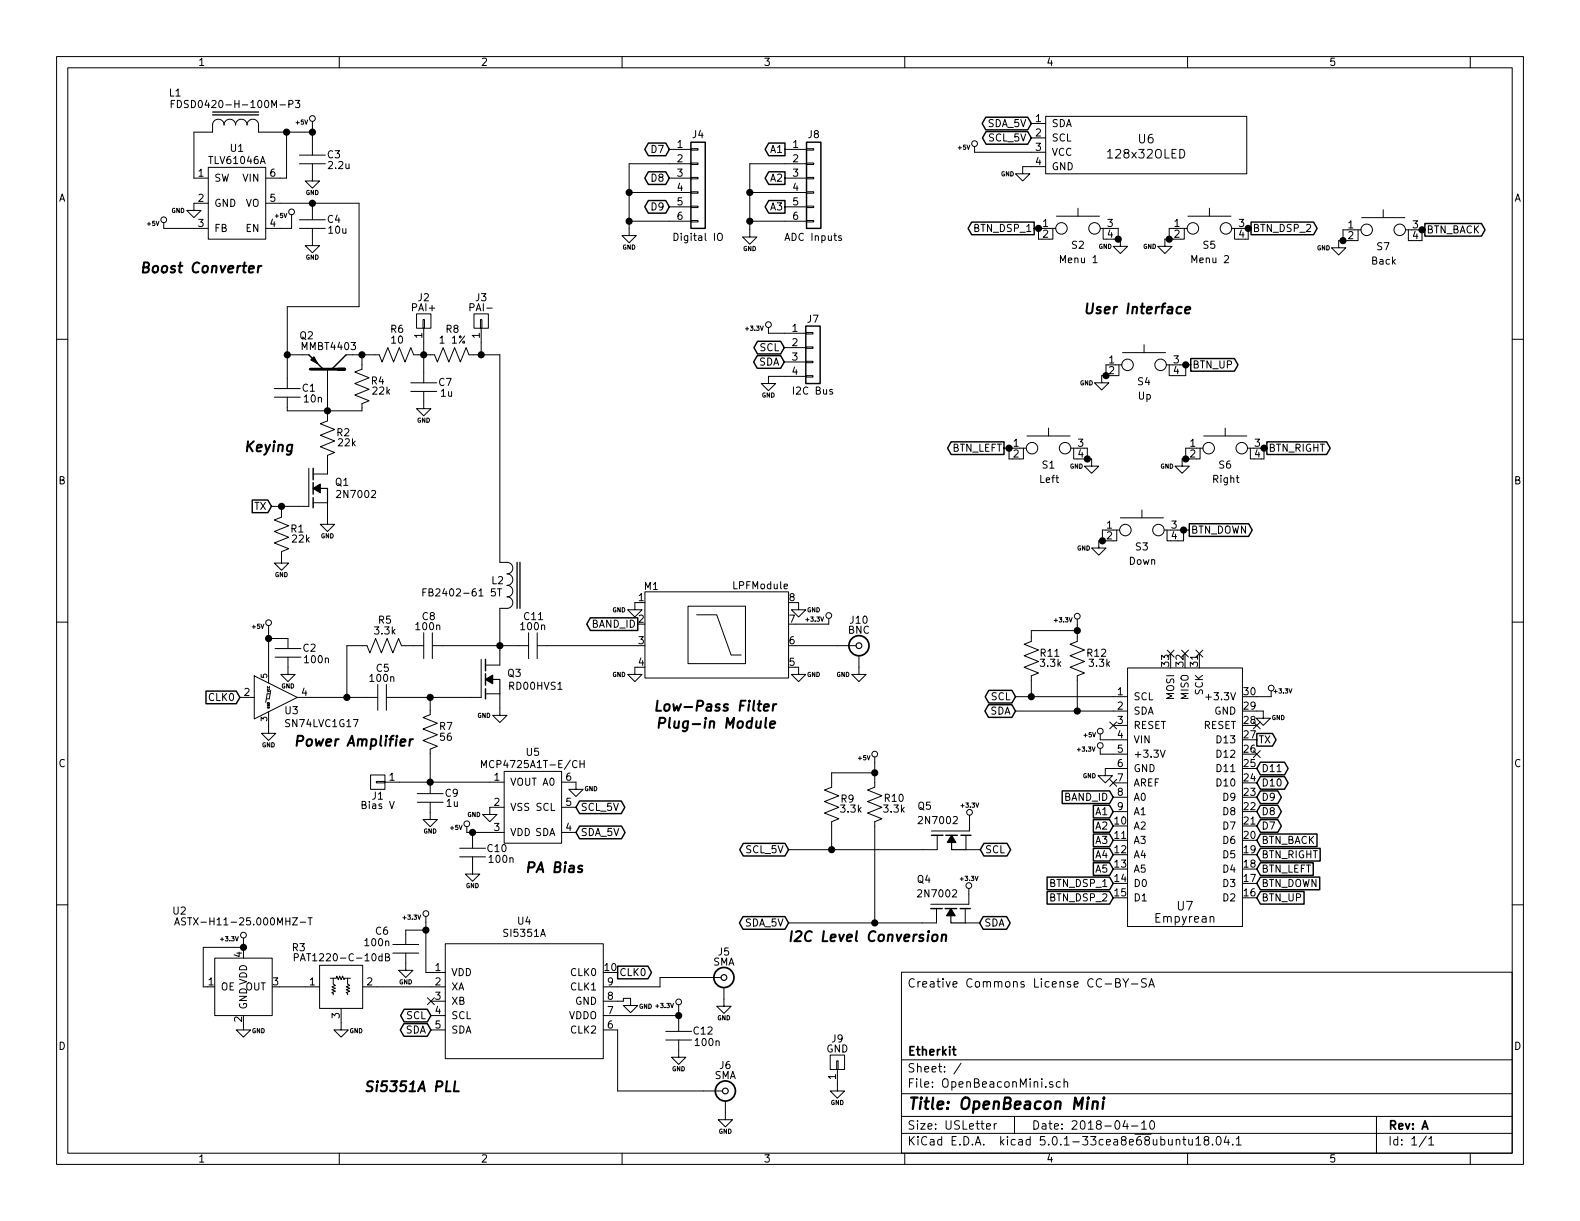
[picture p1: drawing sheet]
<svg xmlns="http://www.w3.org/2000/svg" width="279mm" height="216mm" viewBox="0 0 279 216" stroke-linecap="round" stroke-linejoin="round" font-family="sans-serif">
<defs><g id="words">
<text font-size="2.8" x="160.4" y="196.2">Title: OpenBeacon Mini</text>
<g font-size="2.5">
<text x="27.5" y="48.3">Boost Converter</text>
<text x="194.8" y="55.5">User Interface</text>
<text x="44.3" y="79.9">Keying</text>
<text x="119.6" y="125.8">Low-Pass Filter</text>
<text x="54.8" y="132">Power Amplifier</text>
<text x="120.2" y="128.8">Plug-in Module</text>
<text x="94.5" y="154.3">PA Bias</text>
<text x="143.1" y="166.5">I2C Level Conversion</text>
<text x="66.9" y="193.1">Si5351A PLL</text>
</g>
<g font-size="2.1">
<text x="196.2" y="28">128x32OLED</text>
<text x="201.3" y="25.3">U6</text>
<text x="208.2" y="161">U7</text>
<text x="204.4" y="163.1">Empyrean</text>
<text x="160.4" y="174.6">Creative Commons License CC-BY-SA</text>
<text x="160.4" y="189.6">Sheet: /</text>
<text x="160.4" y="186.6">Etherkit</text>
<text x="160.4" y="192.3">File: OpenBeaconMini.sch</text>
<text x="160.4" y="202.5">KiCad E.D.A. kicad 5.0.1-33cea8e68ubuntu18.04.1</text>
<text x="160.4" y="199.7">Size: USLetter</text>
<text x="182.4" y="199.7">Date: 2018-04-10</text>
<text x="245.4" y="199.7">Rev: A</text>
<text x="245.4" y="202.5">Id: 1/1</text>
</g>
<g font-size="1.8">
<text x="35" y="11.6">1</text>
<text x="85" y="11.6">2</text>
<text x="135" y="11.6">3</text>
<text x="185" y="11.6">4</text>
<text x="235" y="11.6">5</text>
<text x="30" y="17.1">L1</text>
<text x="32.4" y="19.1">FDSD0420-H-100M-P3</text>
<text x="174.7" y="22.5">SDA_5V</text>
<text x="183.2" y="21.6">1</text>
<text x="185.9" y="22.5">SDA</text>
<text x="37.2" y="29">TLV61046A</text>
<text x="40.8" y="26.8">U1</text>
<text x="57.9" y="28">C3</text>
<text x="58.2" y="29.9">2.2u</text>
<text x="115.3" y="27.1">D7</text>
<text x="119.8" y="26.2">1</text>
<text x="119.8" y="28.7">2</text>
<text x="122.5" y="24.4">J4</text>
<text x="136.3" y="27.1">A1</text>
<text x="140.2" y="26.2">1</text>
<text x="140.2" y="28.7">2</text>
<text x="142.9" y="24.4">J8</text>
<text x="174.9" y="25">SCL_5V</text>
<text x="183.2" y="24.1">2</text>
<text x="183.2" y="26.7">3</text>
<text x="183.2" y="29.2">4</text>
<text x="185.9" y="25">SCL</text>
<text x="185.9" y="27.6">VCC</text>
<text x="10.4" y="35.6">A</text>
<text x="35.1" y="31.2">1</text>
<text x="35.1" y="35.7">2</text>
<text x="37.8" y="32.1">SW</text>
<text x="43" y="32.1">VIN</text>
<text x="47.8" y="35.7">5</text>
<text x="47.8" y="31.2">6</text>
<text x="115.3" y="32.1">D8</text>
<text x="119.8" y="31.2">3</text>
<text x="119.8" y="33.8">4</text>
<text x="136.3" y="32.1">A2</text>
<text x="140.2" y="31.2">3</text>
<text x="140.2" y="33.8">4</text>
<text x="185.9" y="30.1">GND</text>
<text x="267.8" y="35.6">A</text>
<text x="35.1" y="40.1">3</text>
<text x="37.8" y="36.6">GND</text>
<text x="37.8" y="41">FB</text>
<text x="43.4" y="36.6">VO</text>
<text x="43.5" y="41">EN</text>
<text x="47.8" y="40.1">4</text>
<text x="57.9" y="39.4">C4</text>
<text x="58.2" y="41.3">10u</text>
<text x="115.3" y="37.2">D9</text>
<text x="119.8" y="36.3">5</text>
<text x="119.8" y="38.9">6</text>
<text x="136.3" y="37.2">A3</text>
<text x="140.2" y="36.3">5</text>
<text x="140.2" y="38.9">6</text>
<text x="172.4" y="41">BTN_DSP_1</text>
<text x="184.4" y="40.1">1</text>
<text x="195.9" y="40.1">3</text>
<text x="207.7" y="40.1">1</text>
<text x="219.1" y="40.1">3</text>
<text x="221.5" y="41">BTN_DSP_2</text>
<text x="238.4" y="40.4">1</text>
<text x="249.8" y="40.4">3</text>
<text x="252.2" y="41.3">BTN_BACK</text>
<text x="119.6" y="42.6">Digital IO</text>
<text x="139.1" y="42.6">ADC Inputs</text>
<text x="184.4" y="42">2</text>
<text x="187.7" y="46.5">Menu 1</text>
<text x="189.6" y="44">S2</text>
<text x="195.9" y="42">4</text>
<text x="207.7" y="42">2</text>
<text x="210.9" y="46.5">Menu 2</text>
<text x="212.8" y="44">S5</text>
<text x="219.1" y="42">4</text>
<text x="238.4" y="42.3">2</text>
<text x="242.6" y="46.8">Back</text>
<text x="243.5" y="44.2">S7</text>
<text x="249.8" y="42.3">4</text>
<text x="74" y="53.3">J2</text>
<text x="84.1" y="53.3">J3</text>
<text x="53.1" y="60">Q2</text>
<text x="69.1" y="58.9">R6</text>
<text x="72.9" y="55">PAI+</text>
<text x="74.7" y="59.8" transform="rotate(-90 74.7 59.8)">1</text>
<text x="78.9" y="58.9">R8</text>
<text x="83.3" y="55">PAI-</text>
<text x="84.8" y="59.8" transform="rotate(-90 84.8 59.8)">1</text>
<text x="140.1" y="58.7">1</text>
<text x="142.8" y="57.1">J7</text>
<text x="53.5" y="61.9">MMBT4403</text>
<text x="69.3" y="60.8">10</text>
<text x="78" y="60.8">1 1%</text>
<text x="134.2" y="64.6">SDA</text>
<text x="134.4" y="62.1">SCL</text>
<text x="140.1" y="61.2">2</text>
<text x="140.1" y="63.8">3</text>
<text x="196.1" y="64.3">1</text>
<text x="207.5" y="64.3">3</text>
<text x="210.8" y="65.2">BTN_UP</text>
<text x="53.5" y="69.3">C1</text>
<text x="53.8" y="71.2">10n</text>
<text x="65.7" y="68">R4</text>
<text x="66" y="69.8">22k</text>
<text x="77.6" y="68.2">C7</text>
<text x="78" y="70.2">1u</text>
<text x="140.1" y="66.3">4</text>
<text x="140.5" y="69.8">I2C Bus</text>
<text x="196.1" y="66.2">2</text>
<text x="201.2" y="68.1">S4</text>
<text x="201.3" y="70.7">Up</text>
<text x="207.5" y="66.2">4</text>
<text x="59.6" y="77.1">R2</text>
<text x="59.9" y="78.9">22k</text>
<text x="168.2" y="79.9">BTN_LEFT</text>
<text x="179.2" y="79">1</text>
<text x="179.2" y="80.9">2</text>
<text x="184.4" y="82.9">S1</text>
<text x="190.7" y="79">3</text>
<text x="190.7" y="80.9">4</text>
<text x="210.5" y="79">1</text>
<text x="210.5" y="80.9">2</text>
<text x="215.6" y="82.9">S6</text>
<text x="221.9" y="79">3</text>
<text x="221.9" y="80.9">4</text>
<text x="224.3" y="79.9">BTN_RIGHT</text>
<text x="10.4" y="85.6">B</text>
<text x="59.3" y="85.9">Q1</text>
<text x="59.9" y="88.1">2N7002</text>
<text x="183.9" y="85.4">Left</text>
<text x="214.5" y="85.4">Right</text>
<text x="267.8" y="85.6">B</text>
<text x="45" y="90.2">TX</text>
<text x="51.5" y="94.2">R1</text>
<text x="51.7" y="95.9">22k</text>
<text x="195.7" y="93.5">1</text>
<text x="195.7" y="95.4">2</text>
<text x="207.2" y="93.5">3</text>
<text x="207.2" y="95.4">4</text>
<text x="210.6" y="94.4">BTN_DOWN</text>
<text x="199.6" y="99.9">Down</text>
<text x="200.9" y="97.3">S3</text>
<text x="76" y="105.5">FB2402-61 5T</text>
<text x="87" y="103.3">L2</text>
<text x="112.9" y="106.3">1</text>
<text x="114" y="104.3">M1</text>
<text x="129.7" y="104.2">LPFModule</text>
<text x="139.6" y="106.3">8</text>
<text x="66.3" y="112.2">3.3k</text>
<text x="67" y="110.3">R5</text>
<text x="73.7" y="111.4">100n</text>
<text x="74.7" y="109.7">C8</text>
<text x="92.2" y="111.4">100n</text>
<text x="92.7" y="109.7">C11</text>
<text x="104.7" y="111">BAND_ID</text>
<text x="112.9" y="110.1">2</text>
<text x="112.9" y="113.9">3</text>
<text x="139.6" y="113.9">6</text>
<text x="139.6" y="110.1">7</text>
<text x="150" y="112.1">BNC</text>
<text x="150.4" y="110.3">J10</text>
<text x="53.6" y="115.2">C2</text>
<text x="54" y="117.3">100n</text>
<text x="66.6" y="118.8">C5</text>
<text x="89.8" y="119.7">Q3</text>
<text x="112.9" y="117.7">4</text>
<text x="139.6" y="117.7">5</text>
<text x="184" y="116.1">R11</text>
<text x="184.1" y="117.9">3.3k</text>
<text x="192.3" y="116.1">R12</text>
<text x="192.7" y="117.9">3.3k</text>
<text x="206.8" y="117.8" transform="rotate(-90 206.8 117.8)">33</text>
<text x="209.3" y="117.8" transform="rotate(-90 209.3 117.8)">32</text>
<text x="211.8" y="117.8" transform="rotate(-90 211.8 117.8)">31</text>
<text x="37" y="124">CLK0</text>
<text x="43.2" y="123.1">2</text>
<text x="53.4" y="123.1">4</text>
<text x="65.6" y="120.6">100n</text>
<text x="90.2" y="122">RD00HVS1</text>
<text x="175.3" y="123.8">SCL</text>
<text x="197.6" y="122.9">1</text>
<text x="197.6" y="125.5">2</text>
<text x="200.4" y="123.8">SCL</text>
<text x="207.6" y="123.6" transform="rotate(-90 207.6 123.6)">MOSI</text>
<text x="210.2" y="123.6" transform="rotate(-90 210.2 123.6)">MISO</text>
<text x="212.7" y="122.9" transform="rotate(-90 212.7 122.9)">SCK</text>
<text x="214" y="123.8">+3.3V</text>
<text x="220" y="122.9">30</text>
<text x="220" y="125.5">29</text>
<text x="50.4" y="126.3">U3</text>
<text x="50.7" y="128.6">SN74LVC1G17</text>
<text x="77.7" y="129.1">R7</text>
<text x="77.9" y="131">56</text>
<text x="175.1" y="126.4">SDA</text>
<text x="197.6" y="128">3</text>
<text x="197.6" y="130.6">4</text>
<text x="200.4" y="126.4">SDA</text>
<text x="200.4" y="128.9">RESET</text>
<text x="200.4" y="131.4">VIN</text>
<text x="212.8" y="128.9">RESET</text>
<text x="214.8" y="126.4">GND</text>
<text x="215.4" y="131.4">D13</text>
<text x="220" y="130.6">27</text>
<text x="220" y="128">28</text>
<text x="222.5" y="131.4">TX</text>
<text x="10.4" y="135.6">C</text>
<text x="86.2" y="135.8">MCP4725A1T-E/CH</text>
<text x="93.1" y="133.7">U5</text>
<text x="197.6" y="133.1">5</text>
<text x="197.6" y="135.6">6</text>
<text x="200.4" y="134">+3.3V</text>
<text x="200.4" y="136.5">GND</text>
<text x="215.4" y="136.5">D11</text>
<text x="215.4" y="134">D12</text>
<text x="220" y="135.6">25</text>
<text x="220" y="133.1">26</text>
<text x="223" y="136.5">D11</text>
<text x="267.8" y="135.6">C</text>
<text x="64.1" y="143.1">Bias V</text>
<text x="65.8" y="141.4">J1</text>
<text x="68.9" y="138">1</text>
<text x="78.8" y="140.9">C9</text>
<text x="79" y="142.7">1u</text>
<text x="87.4" y="138">1</text>
<text x="87.4" y="142.5">2</text>
<text x="90.2" y="138.9">VOUT A0</text>
<text x="90.2" y="143.4">VSS SCL</text>
<text x="100.1" y="142.5">5</text>
<text x="100.1" y="138">6</text>
<text x="102.6" y="143.4">SCL_5V</text>
<text x="148.7" y="141.9">R9</text>
<text x="148.8" y="143.7">3.3k</text>
<text x="156.4" y="143.7">3.3k</text>
<text x="156.5" y="141.8">R10</text>
<text x="162.4" y="143.2">Q5</text>
<text x="188.2" y="141.6">BAND_ID</text>
<text x="197.6" y="138.2">7</text>
<text x="197.6" y="140.7">8</text>
<text x="197.6" y="143.3">9</text>
<text x="200.4" y="139.1">AREF</text>
<text x="200.4" y="141.6">A0</text>
<text x="215.4" y="139.1">D10</text>
<text x="216.4" y="141.6">D9</text>
<text x="220" y="143.3">22</text>
<text x="220" y="140.7">23</text>
<text x="220" y="138.2">24</text>
<text x="223" y="141.6">D9</text>
<text x="223" y="139.1">D10</text>
<text x="87.4" y="146.9">3</text>
<text x="90.2" y="147.8">VDD SDA</text>
<text x="100.1" y="146.9">4</text>
<text x="102.6" y="147.8">SDA_5V</text>
<text x="162.8" y="145.7">2N7002</text>
<text x="193.8" y="144.1">A1</text>
<text x="193.8" y="146.7">A2</text>
<text x="193.8" y="149.2">A3</text>
<text x="197.2" y="145.8">10</text>
<text x="197.2" y="148.3">11</text>
<text x="200.4" y="144.1">A1</text>
<text x="200.4" y="146.7">A2</text>
<text x="200.4" y="149.2">A3</text>
<text x="216.4" y="149.2">D6</text>
<text x="216.4" y="146.7">D7</text>
<text x="216.4" y="144.1">D8</text>
<text x="220" y="148.3">20</text>
<text x="220" y="145.8">21</text>
<text x="223" y="149.2">BTN_BACK</text>
<text x="223" y="146.7">D7</text>
<text x="223" y="144.1">D8</text>
<text x="86.3" y="150.7">C10</text>
<text x="86.6" y="152.6">100n</text>
<text x="132" y="150.9">SCL_5V</text>
<text x="174.1" y="150.9">SCL</text>
<text x="193.8" y="151.8">A4</text>
<text x="193.8" y="154.3">A5</text>
<text x="197.2" y="150.9">12</text>
<text x="197.2" y="153.4">13</text>
<text x="197.2" y="156">14</text>
<text x="200.4" y="151.8">A4</text>
<text x="200.4" y="154.3">A5</text>
<text x="216.4" y="154.3">D4</text>
<text x="216.4" y="151.8">D5</text>
<text x="220" y="156">17</text>
<text x="220" y="153.4">18</text>
<text x="220" y="150.9">19</text>
<text x="223" y="154.3">BTN_LEFT</text>
<text x="223" y="151.8">BTN_RIGHT</text>
<text x="30.6" y="161.7">U2</text>
<text x="162.2" y="156.1">Q4</text>
<text x="162.6" y="158.7">2N7002</text>
<text x="185.9" y="156.8">BTN_DSP_1</text>
<text x="185.9" y="159.4">BTN_DSP_2</text>
<text x="197.2" y="158.5">15</text>
<text x="200.4" y="156.8">D0</text>
<text x="200.4" y="159.4">D1</text>
<text x="216.4" y="159.4">D2</text>
<text x="216.4" y="156.8">D3</text>
<text x="220" y="158.5">16</text>
<text x="223" y="159.4">BTN_UP</text>
<text x="223" y="156.8">BTN_DOWN</text>
<text x="33" y="163.6">ASTX-H11-25.000MHZ-T</text>
<text x="64.7" y="167.3">100n</text>
<text x="66.4" y="165.3">C6</text>
<text x="89.3" y="165.7">SI5351A</text>
<text x="91.6" y="163.5">U4</text>
<text x="131.8" y="163.8">SDA_5V</text>
<text x="174" y="163.8">SDA</text>
<text x="42.8" y="169.3" transform="rotate(-90 42.8 169.3)">4</text>
<text x="51.7" y="168.2">R3</text>
<text x="53.3" y="170">PAT1220-C-10dB</text>
<text x="77" y="171.7">1</text>
<text x="79.8" y="172.6">VDD</text>
<text x="101" y="172.6">CLK0</text>
<text x="107" y="171.7">10</text>
<text x="109.5" y="172.6">CLK0</text>
<text x="126.1" y="170.7">SMA</text>
<text x="127.1" y="169">J5</text>
<text x="36.9" y="174.2">1</text>
<text x="39" y="175.1">OE</text>
<text x="43.4" y="175.1">OUT</text>
<text x="43.7" y="178.6" transform="rotate(-90 43.7 178.6)">GND VDD</text>
<text x="48.3" y="174.2">3</text>
<text x="54.8" y="174.2">1</text>
<text x="64.9" y="174.2">2</text>
<text x="77" y="174.2">2</text>
<text x="77" y="176.8">3</text>
<text x="77" y="179.3">4</text>
<text x="79.8" y="175.1">XA</text>
<text x="79.8" y="177.7">XB</text>
<text x="101" y="175.1">CLK1</text>
<text x="101.7" y="177.7">GND</text>
<text x="107.5" y="179.3">7</text>
<text x="107.5" y="176.8">8</text>
<text x="107.5" y="174.2">9</text>
<text x="10.4" y="185.6">D</text>
<text x="42.8" y="180.7" transform="rotate(-90 42.8 180.7)">2</text>
<text x="60.1" y="180.1" transform="rotate(-90 60.1 180.1)">3</text>
<text x="71.7" y="182.8">SDA</text>
<text x="71.9" y="180.2">SCL</text>
<text x="77" y="181.9">5</text>
<text x="79.8" y="180.2">SCL</text>
<text x="79.8" y="182.8">SDA</text>
<text x="100.6" y="180.2">VDDO</text>
<text x="101" y="182.8">CLK2</text>
<text x="107.5" y="181.9">6</text>
<text x="122.7" y="182.9">C12</text>
<text x="123.1" y="185">100n</text>
<text x="147.1" y="184.3">J9</text>
<text x="267.8" y="185.6">D</text>
<text x="126.3" y="190.8">SMA</text>
<text x="127.3" y="189">J6</text>
<text x="146.1" y="186.1">GND</text>
<text x="147.8" y="190.9" transform="rotate(-90 147.8 190.9)">1</text>
<text x="35" y="205.5">1</text>
<text x="85" y="205.5">2</text>
<text x="135" y="205.5">3</text>
<text x="185" y="205.5">4</text>
<text x="235" y="205.5">5</text>
</g>
<g font-size="1.4">
<text x="47.2" y="119.9" transform="rotate(-90 47.2 119.9)">5</text>
<text x="47.2" y="127.5" transform="rotate(-90 47.2 127.5)">3</text>
</g>
<g font-size="1.1">
<text x="52.4" y="22">+5V</text>
<text x="169.5" y="26.5">+5V</text>
<text x="54.1" y="34.5">GND</text>
<text x="177" y="31.2">GND</text>
<text x="26.1" y="39.9">+5V</text>
<text x="30.3" y="37.6">GND</text>
<text x="48.7" y="38.5">+5V</text>
<text x="54.1" y="45.9">GND</text>
<text x="110.1" y="44.1">GND</text>
<text x="131.4" y="44.4">GND</text>
<text x="194.3" y="44">GND</text>
<text x="202.2" y="44">GND</text>
<text x="232.9" y="44.2">GND</text>
<text x="132" y="58.5">+3.3V</text>
<text x="134.7" y="70.3">GND</text>
<text x="191" y="68.1">GND</text>
<text x="73.8" y="74.7">GND</text>
<text x="189.2" y="82.9">GND</text>
<text x="205.2" y="82.9">GND</text>
<text x="56.7" y="95.2">GND</text>
<text x="190.5" y="97.3">GND</text>
<text x="48.6" y="102">GND</text>
<text x="44.6" y="111.2">+5V</text>
<text x="108.3" y="108.3">GND</text>
<text x="142.6" y="109.9">+3.3V</text>
<text x="142.7" y="108.3">GND</text>
<text x="186.6" y="110">+3.3V</text>
<text x="108.3" y="119.7">GND</text>
<text x="142.7" y="119.7">GND</text>
<text x="147.9" y="119.7">GND</text>
<text x="49.8" y="121.7">GND</text>
<text x="225.4" y="122.6">+3.3V</text>
<text x="84.4" y="126.9">GND</text>
<text x="191.7" y="130.4">+5V</text>
<text x="224.9" y="127.3">GND</text>
<text x="46.3" y="132.1">GND</text>
<text x="151.8" y="134.4">+5V</text>
<text x="190.6" y="132.9">+3.3V</text>
<text x="191.5" y="137.6">GND</text>
<text x="103.4" y="139.9">GND</text>
<text x="170.1" y="142.8">+3.3V</text>
<text x="74.9" y="147.4">GND</text>
<text x="79.7" y="146.7">+5V</text>
<text x="82.7" y="144.4">GND</text>
<text x="169.9" y="155.8">+3.3V</text>
<text x="82.4" y="157">GND</text>
<text x="39.1" y="166.4">+3.3V</text>
<text x="71.4" y="162.6">+3.3V</text>
<text x="70.6" y="174">GND</text>
<text x="113" y="178.4">GND +3.3V</text>
<text x="44.6" y="182.7">GND</text>
<text x="61.8" y="182.7">GND</text>
<text x="126.8" y="180.4">GND</text>
<text x="118.8" y="189.4">GND</text>
<text x="146.9" y="195.4">GND</text>
<text x="127.1" y="200.5">GND</text>
</g>
<g font-size=".5">
<text x="47.7" y="125.3" transform="rotate(-90 47.7 125.3)">GND</text>
<text x="47.7" y="122.4" transform="rotate(-90 47.7 122.4)">VCC</text>
</g>
</g></defs>
<g fill="none" stroke="#000" stroke-width=".18">
<path d="M10 10h259.4v195.9h-259.4zM12 12h255.4v191.9h-255.4zM30.3 18.4h.4M30.9 17.8h-.6v1.2M31.4 17.8a.64 .64 0 0 1 .7 .6 .64 .64 0 0 1-.7 .6zM51.1 18.4h.6l.1-.2-.1-.3-.1-.1h-.5v1.2M52.2 17.8h.8l-.4 .4 .4 .2-.1 .6h-.5l-.2-.1M60 10v2M110 10v2M160 10v2M210 10v2M260 10v2"/>
<path d="M29 39.4v1h7.8M36.8 29.6h10.2v12.7h-10.2zM36.8 35.9h-2.5v1.3h1.3l-1.3 1.3-1.3-1.3h1.3M47 35.9h16.5v18.3h-12.7v14.5M50.7 23.4v8.1h-3.7M51.6 38v2.4h-4.6M53 38.9h4.5M53 27.4h4.5M53 29h4.5M55.2 23.4h-9.5v-1.3a1.02 1.02 0 0 0-1-1 1.02 1.02 0 0 0-1 1 1.02 1.02 0 0 0-1-1 1.02 1.02 0 0 0-1 1 1.02 1.02 0 0 0-1.1-1 1.02 1.02 0 0 0-1 1 1.02 1.02 0 0 0-1-1 1.02 1.02 0 0 0-1 1v1.3h-3.3v8.1h2.5M55.2 21.5v5.9M55.2 29v3h1.3l-1.3 1.3-1.2-1.3h1.2"/>
<path d="M55.2 35.9v3M111.3 34h10.9M111.3 39.1h10.9M118.4 31.5h3.8M118.4 26.4h3.8M118.4 36.6h3.8M122.2 39h1.2v.2h-1.2zM122.2 36.4h1.2v.3h-1.2zM122.2 33.9h1.2v.3h-1.2zM122.2 31.4h1.2v.2h-1.2zM122.2 28.8h1.2v.3h-1.2zM122.2 26.3h1.2v.2h-1.2z"/>
<path d="M122.2 29h-10.9v12.7h1.2l-1.2 1.2-1.3-1.2h1.3M132.6 34h10M132.6 39.1h10M138.8 31.5h3.8M138.8 26.4h3.8M138.8 36.6h3.8M142.6 39h1.3v.2h-1.3zM142.6 36.4h1.3v.3h-1.3zM142.6 33.9h1.3v.3h-1.3zM142.6 31.4h1.3v.2h-1.3zM142.6 28.8h1.3v.3h-1.3zM142.6 26.3h1.3v.2h-1.3z"/>
<path d="M142.6 29h-10v12.9h1.3l-1.3 1.3-1.3-1.3h1.3M172.3 25.9v1h12.6M182.4 21.8h2.5M182.4 24.4h2.5M184.9 20.6h35.6v10.1h-35.6zM184.9 29.5h-4.1v1.2h1.3l-1.3 1.3-1.2-1.3h1.2M186.8 38.2h7.6M190.6 36.8v1.4M210.1 38.2h7.6M213.9 36.8v1.4M240.8 38.5h7.6M244.6 37.1v1.4"/>
<path d="M10 60h2M53 40.4h4.5M55.2 40.4v3h1.3l-1.3 1.3-1.2-1.3h1.2M73.7 55.5h2.5v2.5h-2.5zM74.8 56.5h.3v1.5h-.3zM74.9 58v9.7M83.8 55.5h2.6v2.5h-2.6zM85 56.5h.2v1.5h-.2zM85.1 58v4.7M126.9 41.4l.3-.2a.47 .47 0 0 1 .5 .5v.6l-.3 .2h-.3a1 1 0 0 1-.2-1.1zM135.9 57.9v1h6.6M142.5 58.8h1.3v.3h-1.3z"/>
<path d="M148.8 41.7h-.3l-.2 .2 .1 .1 .4 .2v.3h-.5M182.9 40.4h1.4M183.6 40.4v1.9h.7M185.5 40.4h1.2M186.2 40.4v1.9h-.7M193.3 46.5h.7M194.6 40.4h1.1M195.1 40.4v1.9h.6M197 42.3h1.1v1.3h1.3l-1.3 1.2-1.3-1.2h1.3M197 40.4h.7v1.9M207.5 42.3h-1.5v1.3h1.3l-1.3 1.2-1.3-1.2h1.3M207.5 40.4h-.7v1.9"/>
<path d="M208.8 40.4h1.1M209.4 40.4v1.9h-.6M217.8 40.4h1.1M218.3 40.4v1.9h.6M220.2 40.4h1M220.7 40.4v1.9h-.5M238.3 42.5h-1.6v1.3h1.3l-1.3 1.3-1.2-1.3h1.2M238.3 40.6h-.8v1.9M239.5 40.6h1.2M240.2 40.6v1.9h-.7M248.5 40.6h1.2M249 40.6v1.9h.7"/>
<path d="M251 40.6h1M251.5 40.6v1.9h-.5M267.4 60h2M48.5 68.7h4.6M48.5 70.2h4.6M50.8 62.7h3.8M57.9 65.3v9.1l-1.3 .5 2.6 1-2.6 1.1 2.6 1-2.6 1 2.6 1-1.3 .5v3.3h-2.5M61.2 62.7h5.9l.5 1.3 1-2.5 1 2.5 1-2.5 1 2.5 1-2.5 .6 1.2h3.6l.5 1.3 1.1-2.5 1 2.5 1-2.5 1 2.5 1-2.5 .5 1.2h5.5v36.7h1.3a1.02 1.02 0 0 1 1 1.1 1.02 1.02 0 0 1-1 1 1.02 1.02 0 0 1 1 1 1.02 1.02 0 0 1-1 1 1.02 1.02 0 0 1 1 1 1.02 1.02 0 0 1-1 1 1.02 1.02 0 0 1 1 1.1 1.02 1.02 0 0 1-1 1h-1.3v10h-2.5M64 62.7v2.6l-1.3 .5 2.6 1-2.6 1 2.6 1-2.6 1.1 2.6 1-1.3 .5v1.2h-13.2v-2.4M72.6 67.7h4.6M72.6 69.2h4.6M74.9 69.2v3.1h1.3l-1.3 1.2-1.2-1.2h1.2"/>
<path d="M138.7 61.5h3.8M138.7 64h3.8M142.5 66.4h1.3v.3h-1.3zM142.5 63.9h1.3v.2h-1.3zM142.5 61.3h1.3v.3h-1.3zM142.5 66.5h-6.6v1.3h1.3l-1.3 1.3-1.3-1.3h1.3M177.5 79.2h1.6M178.4 79.2v2h.7M180.3 79.2h1.2M181 79.2v2h-.7M181.6 77.1h7.6M185.4 75.7v1.4"/>
<path d="M189.4 79.2h1.1M189.9 79.2v2h.6M191.8 79.2h.5v2M195.6 66.4h-.8v1.3h1.3l-1.3 1.3-1.3-1.3h1.3M197.2 64.5h1.2M197.9 64.5v1.9h-.7M198.5 62.4h7.6M202.3 61v1.4M206.2 64.5h1.2M206.8 64.5v1.9h.6M208.7 64.5h1.9M209.7 64.5v1.9h-1"/>
<path d="M210.3 79.2h-.6v2M211.6 79.2h1.1M212.2 79.2v2h-.6M212.9 77.1h7.6M216.7 75.7v1.4M220.6 79.2h1.1M221.1 79.2v2h.6M223 79.2h1M223.5 79.2v2h-.5M49.8 89.5v1.9l-1.3 .5 2.6 1.1-2.6 1 2.6 1-2.6 1 2.6 1-1.3 .5v2.1h1.3l-1.3 1.2-1.3-1.2h1.3M54.6 82.8v6.7h-6.6M55.4 88.9h2.5v3.8h1.3l-1.3 1.3-1.3-1.3h1.3"/>
<path d="M191.8 81.2h1.2v1.2h1.3l-1.3 1.3-1.2-1.3h1.2M195.6 95.6h-1.3v1.3h1.3l-1.3 1.3-1.3-1.3h1.3M195.6 93.7h-.7v1.9M196.8 93.7h1.2M197.5 93.7v1.9h-.7M198.1 91.6h7.6M201.9 90.2v1.4M205.9 93.7h1.1M206.4 93.7v1.9h.6M208.3 93.7h2M209.3 93.7v1.9h-1M210.3 81.2h-1.3v1.2h1.3l-1.3 1.3-1.2-1.3h1.2"/>
<path d="M10 110h2M45 119.5l7.6 3.8-7.6 3.8zM47.5 110.6v10.2M47.5 112.9h3.4v1.8M48.6 114.7h4.6M48.6 116.2h4.6M50.9 116.2v3.1h1.3l-1.3 1.2-1.2-1.2h1.2M74.8 104.7h.4M74.9 114.2h-3.9l-.5-1.3-1 2.5-1-2.5-1.1 2.5-1-2.5-1 2.5-.5-1.2h-3.6v9.1M74.9 111.9v4.6M75.4 104.1h-.6v1.3M76.5 114.2h17"/>
<path d="M76.5 111.9v4.6M85.1 116.6v6.7h-16.8M88 104.1h.7M88.3 104.1v1.3M93.5 111.9v4.6M95 114.2h17.8M95 111.9v4.6M112.8 118h-.5v1.3h1.2l-1.2 1.2-1.3-1.2h1.3M112.8 106.6h-.5v1.2h1.2l-1.2 1.3-1.3-1.3h1.3M114 104.6h25.4v15.3h-25.4zM121.7 107.2h10.1v10.1h-10.1zM123.2 108.7h3.5l2.6 7.1h1.8"/>
<path d="M140.7 118h.5v1.3h1.3l-1.3 1.2-1.2-1.2h1.2M140.7 106.6h.5v1.2h1.3l-1.3 1.3-1.2-1.3h1.2M140.7 114.2h10.7M146.6 109.3v1.1h-5.9M151.9 116.1v3.2h1.3l-1.3 1.2-1.3-1.2h1.3M190.5 109.5v3.9l-1.3 .5 2.6 1-2.6 1.1 2.6 1-2.6 1 2.6 1-1.3 .5v6.2M190.5 111.5h-8.1v1.9l-1.3 .5 2.5 1-2.5 1.1 2.5 1-2.5 1 2.5 1-1.2 .5v3.7M199.4 118.1h20.3v45.7h-20.3zM206.4 115l1.2 1.2M207.6 115l-1.2 1.2M208.9 115l1.3 1.2M210.2 115l-1.3 1.2"/>
<path d="M211.5 115l1.2 1.2M212.7 115l-1.2 1.2M267.4 110h2M42.4 123.3h2.6M47.5 125.9v3.8h1.3l-1.3 1.2-1.3-1.2h1.3M47.8 122.7h-.6l-.2 1.5M47.9 122l-.3 1.6h-.5M52.6 123.3h14.2M65.5 137h2.6v2.6h-2.6zM66.5 138.2h1.6v.2h-1.6zM66.8 121v4.6M68.1 138.3h21.1"/>
<path d="M68.3 121v4.6M76.1 123.3v3.1l-1.3 .5 2.5 1-2.5 1 2.5 1-2.5 1 2.5 1.1-1.2 .5v7.8M85.1 135.7v-1.2l.5 .9 .4-.9v1.2M85.9 122.7h2.5v3.8h1.3l-1.3 1.3-1.3-1.3h1.3M89.2 136.4h10.1v12.7h-10.1zM99.3 138.3h2.6v1.3h1.2l-1.2 1.2-1.3-1.2h1.3M102.6 135.1h.7M103.3 134.5v1.2M154.7 133.9v5.3l-1.3 .5 2.6 1-2.6 1 2.6 1-2.6 1.1 2.6 1-1.3 .5v17.9M154.7 136.7h-7.6v2.5l-1.3 .5 2.5 1-2.5 1 2.5 1-2.5 1.1 2.5 1-1.2 .5v4.9M179.6 123.2h19.8M179.6 125.7h19.8"/>
<path d="M194.6 129.8v1h4.8M194.6 132.3v1.1h4.8M196.2 127.7l1.3 1.2M196.2 137.8l1.3 1.2M196.8 128.3h2.6M196.8 138.4h2.6M197.5 127.7l-1.3 1.2M197.5 137.8l-1.3 1.2M199.4 135.9h-3.9v1.3h1.2l-1.2 1.2-1.3-1.2h1.3M205.2 132.6l.4 1.3 .4-1.3M213.2 123.3h1M221.6 127.7l1.3 1.2"/>
<path d="M221.6 132.7l1.3 1.3M222.2 125.7h1.2v1.3h1.3l-1.3 1.3-1.3-1.3h1.3M222.9 127.7l-1.3 1.2M222.9 132.7l-1.3 1.3M224.8 122.2v1h-2.6M10 160h2M73.8 140.3h4.6M73.8 141.9h4.6M76.1 141.9v3h1.2l-1.2 1.3-1.3-1.3h1.3M81.3 150h4.6M81.3 151.5h4.6M82.5 146.2v1h6.7"/>
<path d="M83.6 151.5v3.1h1.2l-1.2 1.2-1.3-1.2h1.3M83.6 147.2v2.8M89.2 142.7h-2.6v1.3h1.3l-1.3 1.3-1.3-1.3h1.3M99.3 142.7h2.6M99.3 147.2h2.6M165.7 147.7v2.5h-26.3M170.8 147.7v2.5h2.6M171.3 157.1v2.8h-6.7M171.4 144.1v2.8h-6.7M196.8 141h2.6M196.8 143.5h2.6M267.4 160h2"/>
<path d="M30.9 163.6l.4-1.3 .4 1.3M31 163.2h.6M32.8 162.4l-.5-.1-.1 .1v.4l.6 .3v.2l-.2 .3-.5-.1M38 169.4h10.1v10.2h-10.1zM43.1 165.9v2.2M43.1 167.5h-7.2v7h.8M49.4 174.5h7.1M52 169.3l.7-.1v-.4l-.2-.2h-.5v1.3M53.1 163.1h1M54.5 162.3h.7M54.8 162.3v1.3M56.5 170.7h7.6v7.6h-7.6z"/>
<path d="M58.4 173h1l.2-.4 .2 .6 .3-.6 .2 .6 .3-.6 .2 .6 .2-.2h1M58.9 173v1l.4 .2-.6 .3 .6 .3-.6 .2 .6 .3-.6 .2 .2 .1v.3M60.3 178.3v3.8h1.3l-1.3 1.3-1.2-1.3h1.2M61.5 173v1l.3 .2-.6 .3 .6 .3-.6 .2 .6 .3-.6 .2 .3 .1v.3M64.1 174.5h14.6M68.2 169.2h.5l.1-.4-.6-.2v1.3h.5l.2-.2v-.2l-.3-.3M69.5 167h4.5M69.5 168.5h4.5M71.8 168.5v3.1h1.2l-1.2 1.2-1.3-1.2h1.3M75.3 162.1v9.9h3.4M75.3 164.5h-3.5v2.5M75.6 176.4l1.2 1.2"/>
<path d="M76.2 177h2.5M76.2 179.6h2.5M76.8 176.4l-1.2 1.2M78.7 166.9h28v20.3h-28zM106.7 177h3.5v-.5h1.3v1.3h1.3l-1.3 1.3-1.3-1.3h1.3M106.7 179.6h13.3M120 177.7v4.7M127.5 172.8h-10.8v1.7h-10M128 174.8v3.1h1.3l-1.3 1.3-1.3-1.3h1.3M159.4 171.9h108v32h-108zM165.6 160.7v2.5h-26.2M170.7 160.7v2.5h2.5"/>
<path d="M197.3 173.8l.6-.1 .2-.2-.2-.4h-.6v1.4h.6l.2-.2a.41 .41 0 0 0-.3-.5M198.6 173.1l.5 .7 .5-.7M199.1 173.8v.7M200.1 174h1.1M202.7 173.1h-.6l-.2 .2v.3l.7 .4v.4l-.2 .1h-.5M203.1 174.5l.5-1.4 .5 1.4M203.3 174.1h.7M43.1 180.8v1.3h1.2l-1.2 1.3-1.3-1.3h1.3M76.2 182.1h2.5M106.7 182.1h2.5v10.8h18.6M117.7 182.4h4.6M117.7 183.9h4.6"/>
<path d="M120 183.9v3h1.3l-1.3 1.3-1.3-1.3h1.3M128.3 194.8v3.2h1.2l-1.2 1.3-1.3-1.3h1.3M146.8 186.6h2.6v2.5h-2.6zM148 187.6h.2v1.5h-.2zM148.1 189.1v3.8h1.3l-1.3 1.3-1.3-1.3h1.3M159.4 197.4h108M159.4 193.4h108M159.4 187.4h108M170 188l-1.3 1.9M174.4 199.2l.8-.2-.1-.2-.4-.1-.3 .2 .1 .7h.6M175.8 198.7v1M176.2 198.7l-.3 .1-.1 .2"/>
<path d="M179.4 197.4v3M186.2 191.3a.37 .37 0 0 0-.6 .2v.2l.6 .1v.2l-.2 .3-.4-.1M187.5 191.3h-.4l-.3 .2 .1 .6 .2 .2 .4-.1M188.2 191.4v-.1a.37 .37 0 0 1 .6 .2v.8M188.2 190.8v1.5M199 198.1l-.4 1.1h.9M199.3 198.7v1M200.1 199.1h1.1M201.9 198.6l.4-.4v1.5M201.9 199.7h.8M203.5 198.2h.2a.8 .8 0 0 1 .5 .7 .8 .8 0 0 1-.5 .8 1 1 0 0 1-.2-1.5zM243.4 197.4v6.5"/>
<path d="M60 203.9v2M110 203.9v2M159.4 200.4h108M160 203.9v2M209.1 201.5h.6M209.3 201v1.3l.4 .2M210 203.9v2M210.2 201.5l.1 .9 .3 .1 .2-.2M210.8 201.5v1M211.5 201.4l.4-.4v1.5M211.5 202.5h.8M213.2 201.6l-.2-.1v-.4a.48 .48 0 0 1 .6-.1l.2 .2-.2 .3-.5 .2-.2 .2 .1 .4 .2 .2h.3l.3-.3v-.3l-.3-.3"/>
<path d="M214.4 202.3v.2M215.2 201.1l.2-.1a.8 .8 0 0 1 .5 .7 .8 .8 0 0 1-.5 .8l-.2-.2-.1-.4zM216.8 200.9l-.3 1.1h.9M217.2 201.5v1M218 202.3v.2M218.6 201.4l.4-.4v1.5M218.6 202.5h.9M252.2 200.9l-1.2 1.9M252.7 201.4l.4-.4v1.5M252.7 202.5h.8M260 203.9v2"/>
<circle cx="29" cy="38.9" r=".51"/>
<circle cx="51.6" cy="37.5" r=".51"/>
<circle cx="55.2" cy="21" r=".51"/>
<circle cx="172.3" cy="25.4" r=".51"/>
<circle cx="135.9" cy="57.4" r=".51"/>
<circle cx="187.7" cy="40.4" r="1.02"/>
<circle cx="193.5" cy="40.4" r="1.02"/>
<circle cx="210.9" cy="40.4" r="1.02"/>
<circle cx="216.8" cy="40.4" r="1.02"/>
<circle cx="241.7" cy="40.6" r="1.02"/>
<circle cx="247.5" cy="40.6" r="1.02"/>
<circle cx="182.5" cy="79.2" r="1.02"/>
<circle cx="188.3" cy="79.2" r="1.02"/>
<circle cx="199.4" cy="64.5" r="1.02"/>
<circle cx="205.2" cy="64.5" r="1.02"/>
<circle cx="213.7" cy="79.2" r="1.02"/>
<circle cx="219.6" cy="79.2" r="1.02"/>
<circle cx="199" cy="93.7" r="1.02"/>
<circle cx="204.9" cy="93.7" r="1.02"/>
<circle cx="47.5" cy="110.1" r=".51"/>
<circle cx="146.6" cy="108.8" r=".51"/>
<circle cx="190.5" cy="109" r=".51"/>
<circle cx="154.7" cy="133.4" r=".51"/>
<circle cx="194.6" cy="129.3" r=".51"/>
<circle cx="194.6" cy="131.8" r=".51"/>
<circle cx="224.8" cy="121.7" r=".51"/>
<circle cx="82.6" cy="145.7" r=".51"/>
<circle cx="171.3" cy="156.6" r=".51"/>
<circle cx="171.5" cy="143.6" r=".51"/>
<circle cx="43.1" cy="165.4" r=".51"/>
<circle cx="75.3" cy="161.5" r=".51"/>
<circle cx="120" cy="177.2" r=".51"/>
</g>
<path d="M193.3 194.9a.5 .5 0 0 1 .8 .1l-.1 1.1M193.3 194.8l-.2 1.3M195.1 194.8l-.1 1.3M195.2 194.1v.2" fill="none" stroke="#000" stroke-width=".41"/>
<g fill="none" stroke="#000" stroke-width=".3">
<path d="M168.4 185.6h.6M168.7 185.1v1.3l.3 .2"/>
<circle cx="151.9" cy="114.2" r="1.78"/>
<circle cx="128" cy="172.8" r="1.78"/>
<circle cx="128.3" cy="192.9" r="1.78"/>
</g>
<g fill="none" stroke="#000" stroke-width=".25">
<path d="M114.7 25.3h3l.7 1.1-.7 1.1h-3l-.7-1.1zM114.7 30.4h3l.7 1.1-.7 1.1h-3l-.7-1.1zM114.7 35.5h3l.7 1.1-.7 1.1h-3l-.7-1.1zM122.2 25.1h2.5v15.3h-2.5zM135.9 25.3h2.9v2.2h-2.9l-.6-1.1zM135.9 30.4h2.9v2.2h-2.9l-.6-1.1zM135.9 35.5h2.9v2.2h-2.9l-.6-1.1zM142.6 25.1h2.6v15.3h-2.6zM171.8 39.3h11.1v2.2h-11.1l-.6-1.1zM174.3 20.7h7.4l.7 1.1-.7 1.2h-7.4l-.6-1.2zM174.4 23.3h7.3l.7 1.1-.7 1.1h-7.3l-.7-1.1zM221.2 39.3h11.1l.6 1.1-.6 1.1h-11.1z"/>
<path d="M252 39.5h10l.6 1.1-.6 1.2h-10zM142.5 57.7h2.5v10.1h-2.5zM54.6 62.7l2.5 2.6M61.2 62.7l-2.5 2.6M133.9 62.9h4.1l.7 1.1-.7 1.1h-4.1l-.6-1.1zM134 60.4h4l.7 1.1-.7 1.1h-4l-.7-1.1zM168.2 78.1h9.3v2.3h-9.3l-.6-1.2zM210.6 63.4h7.7l.6 1.1-.6 1.1h-7.7zM224 78.1h10.6l.6 1.1-.6 1.2h-10.6zM44.6 88.4h2.8l.6 1.1-.6 1.2h-2.8zM55.4 82.8v2M55.4 85.3v2.1"/>
<path d="M55.4 88v1.8M210.3 92.6h10.5l.6 1.1-.6 1.1h-10.5zM85.9 116.6v2M85.9 119.1v2.1M104.4 109.2h8.4v2.3h-8.4l-.6-1.1zM36.4 122.2h5.4l.6 1.1-.6 1.1h-5.4zM85.9 121.8v1.8M174.8 124.6h4.1l.7 1.1-.7 1.1h-4.1l-.6-1.1zM174.9 122.1h4l.7 1.1-.7 1.1h-4l-.7-1.1zM187.8 139.9h8.4l.6 1.1-.6 1.1h-8.4zM222.2 129.7h2.8l.7 1.1-.7 1.1h-2.8zM222.9 139.9h3.1l.6 1.1-.6 1.1h-3.1l-.7-1.1z"/>
<path d="M222.9 137.3h4.3l.6 1.1-.6 1.1h-4.3l-.7-1.1zM222.9 134.8h4.3l.6 1.1-.6 1.1h-4.3l-.7-1.1zM102.5 141.6h7.4l.6 1.1-.6 1.2h-7.4l-.6-1.2zM102.5 146.1h7.4l.6 1.1-.6 1.1h-7.4l-.6-1.1zM131.4 149.1h7.4l.6 1.1-.6 1.2h-7.4l-.6-1.2zM164.7 147.7h2.1M167.3 147.7h2M169.9 147.7h1.8M174 149.1h4.1l.6 1.1-.6 1.2h-4.1l-.6-1.2zM185.2 155.1h11l.6 1.1-.6 1.1h-11zM185.2 157.6h11l.6 1.2-.6 1.1h-11zM193.3 142.4h2.9l.6 1.1-.6 1.1h-2.9z"/>
<path d="M193.3 144.9h2.9l.6 1.2-.6 1.1h-2.9zM193.3 147.5h2.9l.6 1.1-.6 1.1h-2.9zM193.3 150h2.9l.6 1.1-.6 1.1h-2.9zM193.3 152.6h2.9l.6 1.1-.6 1.1h-2.9zM222.9 157.6h7.7v2.3h-7.7l-.7-1.1zM222.9 155.1h10.5v2.2h-10.5l-.7-1.1zM222.9 152.6h9.3v2.2h-9.3l-.7-1.1zM222.9 150h10.6v2.2h-10.6l-.7-1.1zM222.9 147.5h10v2.2h-10l-.7-1.1zM222.9 144.9h3.1l.6 1.2-.6 1.1h-3.1l-.7-1.1zM222.9 142.4h3.1l.6 1.1-.6 1.1h-3.1l-.7-1.1zM71.5 178.5h4.1l.6 1.1-.6 1.1h-4.1l-.7-1.1z"/>
<path d="M109.2 170.8h5.4l.6 1.2-.6 1.1h-5.4zM131.4 162.1h7.4l.6 1.1-.6 1.1h-7.4l-.6-1.1zM164.6 160.7h2M167.1 160.7h2.1M169.8 160.7h1.8M173.9 162.1h4.1l.6 1.1-.6 1.1h-4.1l-.7-1.1zM71.4 181h4.2l.6 1.1-.6 1.1h-4.2l-.6-1.1z"/>
</g>
<g fill="#000" stroke="#000" stroke-width=".25">
<path d="M55 63.6l.5-.5 .6 1.2z"/>
<circle cx="50.7" cy="23.4" r=".51"/>
<circle cx="55.2" cy="23.4" r=".51"/>
<circle cx="55.2" cy="35.9" r=".51"/>
<circle cx="111.3" cy="34" r=".51"/>
<circle cx="111.3" cy="39.1" r=".51"/>
<circle cx="132.6" cy="39.1" r=".51"/>
<circle cx="132.6" cy="34" r=".51"/>
<circle cx="183.6" cy="40.4" r=".51"/>
<circle cx="197.7" cy="42.3" r=".51"/>
<circle cx="206.8" cy="42.3" r=".51"/>
<circle cx="220.7" cy="40.4" r=".51"/>
<circle cx="237.5" cy="42.5" r=".51"/>
<circle cx="251.5" cy="40.6" r=".51"/>
<circle cx="50.8" cy="62.7" r=".51"/>
<circle cx="57.9" cy="72.6" r=".51"/>
<circle cx="64" cy="62.7" r=".51"/>
<circle cx="74.9" cy="62.7" r=".51"/>
<circle cx="85.1" cy="62.7" r=".51"/>
<circle cx="178.4" cy="79.2" r=".51"/>
<circle cx="195.6" cy="66.4" r=".51"/>
<circle cx="209.7" cy="64.5" r=".51"/>
<circle cx="223.5" cy="79.2" r=".51"/>
<circle cx="49.8" cy="89.5" r=".51"/>
<circle cx="192.3" cy="81.2" r=".51"/>
<circle cx="194.9" cy="95.6" r=".51"/>
<circle cx="209.3" cy="93.7" r=".51"/>
<circle cx="209.7" cy="81.2" r=".51"/>
<circle cx="47.5" cy="112.9" r=".51"/>
<circle cx="88.4" cy="114.2" r=".51"/>
<circle cx="190.5" cy="111.5" r=".51"/>
<circle cx="61.3" cy="123.3" r=".51"/>
<circle cx="76.1" cy="123.3" r=".51"/>
<circle cx="76.1" cy="138.3" r=".51"/>
<circle cx="154.7" cy="136.7" r=".51"/>
<circle cx="182.4" cy="123.2" r=".51"/>
<circle cx="190.5" cy="125.7" r=".51"/>
<circle cx="83.6" cy="147.2" r=".51"/>
<circle cx="147.1" cy="150.2" r=".51"/>
<circle cx="43.1" cy="167.5" r=".51"/>
<circle cx="75.3" cy="164.5" r=".51"/>
<circle cx="120" cy="179.6" r=".51"/>
<circle cx="154.7" cy="163.2" r=".51"/>
</g>
<g fill="none" stroke="#000" stroke-width=".2">
<path d="M56.6 86.4h1.3v2.5M87.1 120.1h1.3v2.6M168.3 149v1.2h2.5M168.1 161.9v1.3h2.6"/>
<circle cx="151.9" cy="114.2" r=".51"/>
<circle cx="128" cy="172.8" r=".51"/>
<circle cx="128.3" cy="192.9" r=".51"/>
</g>
<path d="M55.4 86.4l1.2-.8v1.5zM85.9 120.1l1.2-.7v1.5zM168.3 147.7l.7 1.3h-1.5zM168.1 160.7l.8 1.2h-1.5z" fill="#000" stroke="#000" stroke-width=".2"/>
<path d="M37.6 19.8h8.1M37.6 20.3h8.1M91.4 99.4v8.2M91.9 99.4v8.2" fill="none" stroke="#000" stroke-width=".23"/>
<path d="M54.9 65.3h6.1h-1.2" fill="none" stroke="#000" stroke-width=".51"/>
<g fill="none" stroke="#000" stroke-width=".36">
<path d="M25.3 47.3h.7l.2-.2a.4 .4 0 0 0-.1-.7h-.6l-.3 1.8h.7a.47 .47 0 0 0 .4-.5 .47 .47 0 0 0-.3-.4M192.3 53.6l-.2 1.5 .2 .2a.61 .61 0 0 0 .8-.2l.2-1.5M194.7 54.3a.45 .45 0 0 0-.7 .3v.2l.6 .1 .1 .2-.3 .3-.5-.1M43.9 78l-.2 1.8M52.6 131h.8a.49 .49 0 0 0 0-.9h-.7l-.2 1.8M116.3 123.9l-.2 1.8h.8M116.6 127.9l.8-.1a.47 .47 0 0 0 .3-.5 .47 .47 0 0 0-.3-.4h-.7l-.2 1.8M117.6 124.7l.1-.1a.46 .46 0 0 1 .7 .2v.5a.48 .48 0 0 1-.5 .4 .48 .48 0 0 1-.5-.4zM118.5 126.9l-.2 1.5 .2 .3M119.3 127.5v1.1l.4 .1 .3-.2M93.5 153.4l.8-.1a.47 .47 0 0 0 .3-.4 .47 .47 0 0 0-.3-.4h-.7l-.3 1.7M140 164.6l-.2 1.8"/>
<path d="M140.8 164.8l.2-.2h.5l.2 .2v.4l-.1 .2-1.1 1h1.1M143.6 164.8a.9 .9 0 0 0-1.1 .2 .9 .9 0 0 0-.1 1.2 .64 .64 0 0 0 1 .1M66 191.3a.72 .72 0 0 0-.9 .1l-.1 .5 .7 .3 .2 .3-.2 .3a.82 .82 0 0 1-.9 .1"/>
</g>
<use href="#words"/>
</svg>
